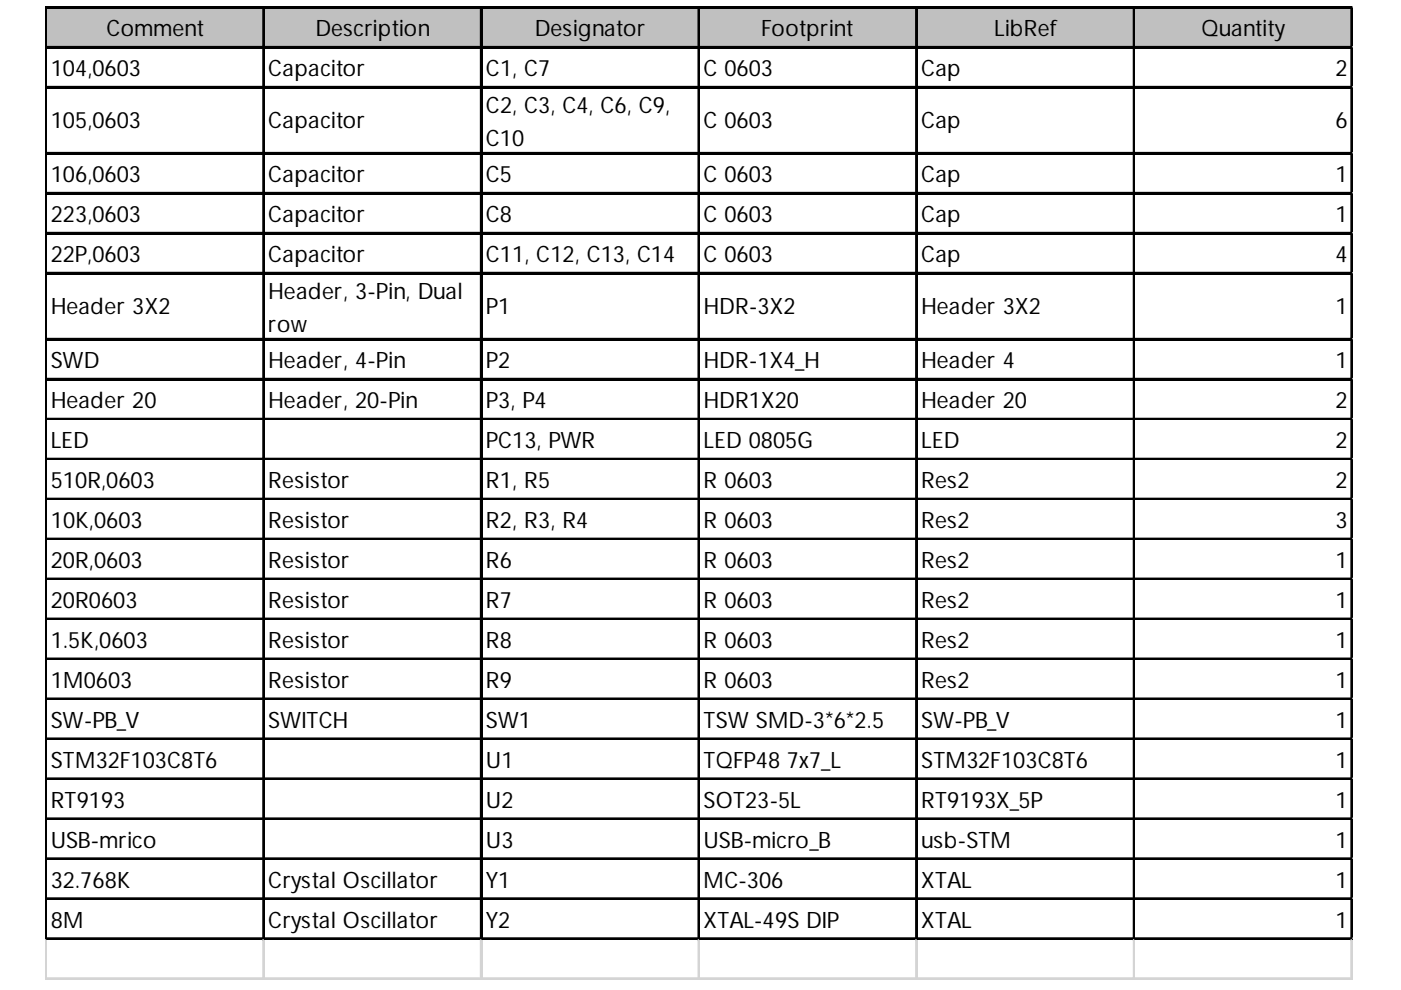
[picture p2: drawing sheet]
<svg xmlns="http://www.w3.org/2000/svg" width="297mm" height="210mm" viewBox="0 0 297 210" stroke-linecap="round" stroke-linejoin="round" font-family="sans-serif">
<defs><g id="words">
<g font-size="4.8">
<text x="22.6" y="7.7">Comment</text>
<text x="66.9" y="7.7">Description</text>
<text x="113.4" y="7.7">Designator</text>
<text x="161.4" y="7.7">Footprint</text>
<text x="210.8" y="7.7">LibRef</text>
<text x="254.7" y="7.7">Quantity</text>
<text x="10.8" y="16.2">104,0603</text>
<text x="56.9" y="16.2">Capacitor</text>
<text x="103" y="16.2">C1, C7</text>
<text x="149.2" y="16.2">C 0603</text>
<text x="195.3" y="16.2">Cap</text>
<text x="283.2" y="16.2">2</text>
<text x="103" y="23.9">C2, C3, C4, C6, C9,</text>
<text x="10.8" y="27.2">105,0603</text>
<text x="56.9" y="27.2">Capacitor</text>
<text x="149.2" y="27.2">C 0603</text>
<text x="195.3" y="27.2">Cap</text>
<text x="283.2" y="27.2">6</text>
<text x="103" y="30.9">C10</text>
<text x="10.8" y="38.7">106,0603</text>
<text x="56.9" y="38.7">Capacitor</text>
<text x="103" y="38.7">C5</text>
<text x="149.2" y="38.7">C 0603</text>
<text x="195.3" y="38.7">Cap</text>
<text x="283.2" y="38.7">1</text>
<text x="10.8" y="47.1">223,0603</text>
<text x="56.9" y="47.1">Capacitor</text>
<text x="103" y="47.1">C8</text>
<text x="149.2" y="47.1">C 0603</text>
<text x="195.3" y="47.1">Cap</text>
<text x="283.2" y="47.1">1</text>
<text x="10.8" y="55.6">22P,0603</text>
<text x="56.9" y="55.6">Capacitor</text>
<text x="103" y="55.6">C11, C12, C13, C14</text>
<text x="149.2" y="55.6">C 0603</text>
<text x="195.3" y="55.6">Cap</text>
<text x="283.2" y="55.6">4</text>
<text x="56.9" y="63.3">Header, 3-Pin, Dual</text>
<text x="10.8" y="66.7">Header 3X2</text>
<text x="56.9" y="70.3">row</text>
<text x="103" y="66.7">P1</text>
<text x="149.2" y="66.7">HDR-3X2</text>
<text x="195.3" y="66.7">Header 3X2</text>
<text x="283.2" y="66.7">1</text>
<text x="10.8" y="78.1">SWD</text>
<text x="56.9" y="78.1">Header, 4-Pin</text>
<text x="103" y="78.1">P2</text>
<text x="149.2" y="78.1">HDR-1X4_H</text>
<text x="195.3" y="78.1">Header 4</text>
<text x="283.2" y="78.1">1</text>
<text x="10.8" y="86.6">Header 20</text>
<text x="56.9" y="86.6">Header, 20-Pin</text>
<text x="103" y="86.6">P3, P4</text>
<text x="149.2" y="86.6">HDR1X20</text>
<text x="195.3" y="86.6">Header 20</text>
<text x="283.2" y="86.6">2</text>
<text x="10.8" y="95">LED</text>
<text x="103" y="95">PC13, PWR</text>
<text x="149.2" y="95">LED 0805G</text>
<text x="195.3" y="95">LED</text>
<text x="283.2" y="95">2</text>
<text x="10.8" y="103.5">510R,0603</text>
<text x="56.9" y="103.5">Resistor</text>
<text x="103" y="103.5">R1, R5</text>
<text x="149.2" y="103.5">R 0603</text>
<text x="195.3" y="103.5">Res2</text>
<text x="283.2" y="103.5">2</text>
<text x="10.8" y="112">10K,0603</text>
<text x="56.9" y="112">Resistor</text>
<text x="103" y="112">R2, R3, R4</text>
<text x="149.2" y="112">R 0603</text>
<text x="195.3" y="112">Res2</text>
<text x="283.2" y="112">3</text>
<text x="10.8" y="120.4">20R,0603</text>
<text x="56.9" y="120.4">Resistor</text>
<text x="103" y="120.4">R6</text>
<text x="149.2" y="120.4">R 0603</text>
<text x="195.3" y="120.4">Res2</text>
<text x="283.2" y="120.4">1</text>
<text x="10.8" y="128.9">20R0603</text>
<text x="56.9" y="128.9">Resistor</text>
<text x="103" y="128.9">R7</text>
<text x="149.2" y="128.9">R 0603</text>
<text x="195.3" y="128.9">Res2</text>
<text x="283.2" y="128.9">1</text>
<text x="10.8" y="137.4">1.5K,0603</text>
<text x="56.9" y="137.4">Resistor</text>
<text x="103" y="137.4">R8</text>
<text x="149.2" y="137.4">R 0603</text>
<text x="195.3" y="137.4">Res2</text>
<text x="283.2" y="137.4">1</text>
<text x="10.8" y="145.9">1M0603</text>
<text x="56.9" y="145.9">Resistor</text>
<text x="103" y="145.9">R9</text>
<text x="149.2" y="145.9">R 0603</text>
<text x="195.3" y="145.9">Res2</text>
<text x="283.2" y="145.9">1</text>
<text x="10.8" y="154.3">SW-PB_V</text>
<text x="56.9" y="154.3">SWITCH</text>
<text x="103" y="154.3">SW1</text>
<text x="149.2" y="154.3">TSW SMD-3*6*2.5</text>
<text x="195.3" y="154.3">SW-PB_V</text>
<text x="283.2" y="154.3">1</text>
<text x="10.8" y="162.8">STM32F103C8T6</text>
<text x="103" y="162.8">U1</text>
<text x="149.2" y="162.8">TQFP48 7x7_L</text>
<text x="195.3" y="162.8">STM32F103C8T6</text>
<text x="283.2" y="162.8">1</text>
<text x="10.8" y="171.3">RT9193</text>
<text x="103" y="171.3">U2</text>
<text x="149.2" y="171.3">SOT23-5L</text>
<text x="195.3" y="171.3">RT9193X_5P</text>
<text x="283.2" y="171.3">1</text>
<text x="10.8" y="179.8">USB-mrico</text>
<text x="103" y="179.8">U3</text>
<text x="149.2" y="179.8">USB-micro_B</text>
<text x="195.3" y="179.8">usb-STM</text>
<text x="283.2" y="179.8">1</text>
<text x="10.8" y="188.2">32.768K</text>
<text x="56.9" y="188.2">Crystal Oscillator</text>
<text x="103" y="188.2">Y1</text>
<text x="149.2" y="188.2">MC-306</text>
<text x="195.3" y="188.2">XTAL</text>
<text x="283.2" y="188.2">1</text>
<text x="10.8" y="196.7">8M</text>
<text x="56.9" y="196.7">Crystal Oscillator</text>
<text x="103" y="196.7">Y2</text>
<text x="149.2" y="196.7">XTAL-49S DIP</text>
<text x="195.3" y="196.7">XTAL</text>
<text x="283.2" y="196.7">1</text>
</g>
</g></defs>
<path d="M10 1.8h276.9v8.5h-276.9z" fill="#c0c0c0"/>
<g fill="none" stroke="#000" stroke-width=".37">
<path d="M9.6 1.4v197.9M9.8 1.4v197.9M10 1.4h276.9M10 1.6h276.9M10 9.9h276.9M10 10.1h276.9M10 18.4h276.9M10 18.6h276.9M55.8 1.8v197.5M56 1.8v197.5M101.9 1.8v197.5M102.1 1.8v197.5"/>
<path d="M148.1 1.8v197.5M148.2 1.8v197.5M194.2 1.8v197.5M194.4 1.8v197.5M240.3 1.8v197.5M240.5 1.8v197.5M286.5 1.8v197.5M286.7 1.8v197.5M10 32.4h276.9M10 32.6h276.9M10 40.9h276.9M10 41h276.9"/>
<path d="M10 49.3h276.9M10 49.5h276.9M10 57.8h276.9M10 58h276.9M10 71.8h276.9M10 72h276.9M10 80.3h276.9M10 80.5h276.9M10 88.8h276.9M10 88.9h276.9M10 97.2h276.9M10 97.4h276.9"/>
<path d="M10 105.7h276.9M10 105.9h276.9M10 114.2h276.9M10 114.4h276.9M10 122.6h276.9M10 122.8h276.9M10 131.1h276.9M10 131.3h276.9M10 139.6h276.9M10 139.8h276.9M10 148.1h276.9M10 148.3h276.9"/>
<path d="M10 156.5h276.9M10 156.7h276.9M10 165h276.9M10 165.2h276.9M10 173.5h276.9M10 173.7h276.9M10 182h276.9M10 182.1h276.9M10 190.4h276.9M10 190.6h276.9M10 198.9h276.9M10 199.1h276.9"/>
</g>
<g fill="none" stroke="#d4d4d4" stroke-width=".37">
<path d="M286.9 1.4h.1M9.6 199.3v8.5M9.8 199.3v8.5M55.8 199.3v8.5M56 199.3v8.5M101.9 199.3v8.5M102.1 199.3v8.5M148.1 199.3v8.5M148.2 199.3v8.5M194.2 199.3v8.5M194.4 199.3v8.5M240.3 199.3v8.5"/>
<path d="M240.5 199.3v8.5M286.5 199.3v8.5M286.7 199.3v8.5"/>
</g>
<path d="M286.9 1.4v.4z" fill="#d4d4d4"/>
<path d="M286.9 9.9h.1" fill="none" stroke="#d4d4d4" stroke-width=".37"/>
<path d="M286.9 9.9v.4z" fill="#d4d4d4"/>
<path d="M286.9 18.4h.1" fill="none" stroke="#d4d4d4" stroke-width=".37"/>
<path d="M286.9 18.4v.4z" fill="#d4d4d4"/>
<path d="M286.9 32.4h.1" fill="none" stroke="#d4d4d4" stroke-width=".37"/>
<path d="M286.9 32.4v.4z" fill="#d4d4d4"/>
<path d="M286.9 40.9h.1" fill="none" stroke="#d4d4d4" stroke-width=".37"/>
<path d="M286.9 40.9v.3z" fill="#d4d4d4"/>
<path d="M286.9 49.3h.1" fill="none" stroke="#d4d4d4" stroke-width=".37"/>
<path d="M286.9 49.3v.4z" fill="#d4d4d4"/>
<path d="M286.9 57.8h.1" fill="none" stroke="#d4d4d4" stroke-width=".37"/>
<path d="M286.9 57.8v.4z" fill="#d4d4d4"/>
<path d="M286.9 71.8h.1" fill="none" stroke="#d4d4d4" stroke-width=".37"/>
<path d="M286.9 71.8v.4z" fill="#d4d4d4"/>
<path d="M286.9 80.3h.1" fill="none" stroke="#d4d4d4" stroke-width=".37"/>
<path d="M286.9 80.3v.3z" fill="#d4d4d4"/>
<path d="M286.9 88.8h.1" fill="none" stroke="#d4d4d4" stroke-width=".37"/>
<path d="M286.9 88.8v.3z" fill="#d4d4d4"/>
<path d="M286.9 97.2h.1" fill="none" stroke="#d4d4d4" stroke-width=".37"/>
<path d="M286.9 97.2v.4z" fill="#d4d4d4"/>
<path d="M286.9 105.7h.1" fill="none" stroke="#d4d4d4" stroke-width=".37"/>
<path d="M286.9 105.7v.4z" fill="#d4d4d4"/>
<path d="M286.9 114.2h.1" fill="none" stroke="#d4d4d4" stroke-width=".37"/>
<path d="M286.9 114.2v.3z" fill="#d4d4d4"/>
<path d="M286.9 122.6h.1" fill="none" stroke="#d4d4d4" stroke-width=".37"/>
<path d="M286.9 122.6v.4z" fill="#d4d4d4"/>
<path d="M286.9 131.1h.1" fill="none" stroke="#d4d4d4" stroke-width=".37"/>
<path d="M286.9 131.1v.4z" fill="#d4d4d4"/>
<path d="M286.9 139.6h.1" fill="none" stroke="#d4d4d4" stroke-width=".37"/>
<path d="M286.9 139.6v.4z" fill="#d4d4d4"/>
<path d="M286.9 148.1h.1" fill="none" stroke="#d4d4d4" stroke-width=".37"/>
<path d="M286.9 148.1v.3z" fill="#d4d4d4"/>
<path d="M286.9 156.5h.1" fill="none" stroke="#d4d4d4" stroke-width=".37"/>
<path d="M286.9 156.5v.4z" fill="#d4d4d4"/>
<path d="M286.9 165h.1" fill="none" stroke="#d4d4d4" stroke-width=".37"/>
<path d="M286.9 165v.4z" fill="#d4d4d4"/>
<path d="M286.9 173.5h.1" fill="none" stroke="#d4d4d4" stroke-width=".37"/>
<path d="M286.9 173.5v.4z" fill="#d4d4d4"/>
<path d="M286.9 182h.1" fill="none" stroke="#d4d4d4" stroke-width=".37"/>
<path d="M286.9 182v.3z" fill="#d4d4d4"/>
<path d="M286.9 190.4h.1" fill="none" stroke="#d4d4d4" stroke-width=".37"/>
<path d="M286.9 190.4v.4z" fill="#d4d4d4"/>
<path d="M286.9 198.9h.1" fill="none" stroke="#d4d4d4" stroke-width=".37"/>
<path d="M286.9 198.9v.4z" fill="#d4d4d4"/>
<path d="M9.6 207.4h277.3M9.6 207.6h277.3" fill="none" stroke="#d4d4d4" stroke-width=".37"/>
<use href="#words"/>
</svg>
